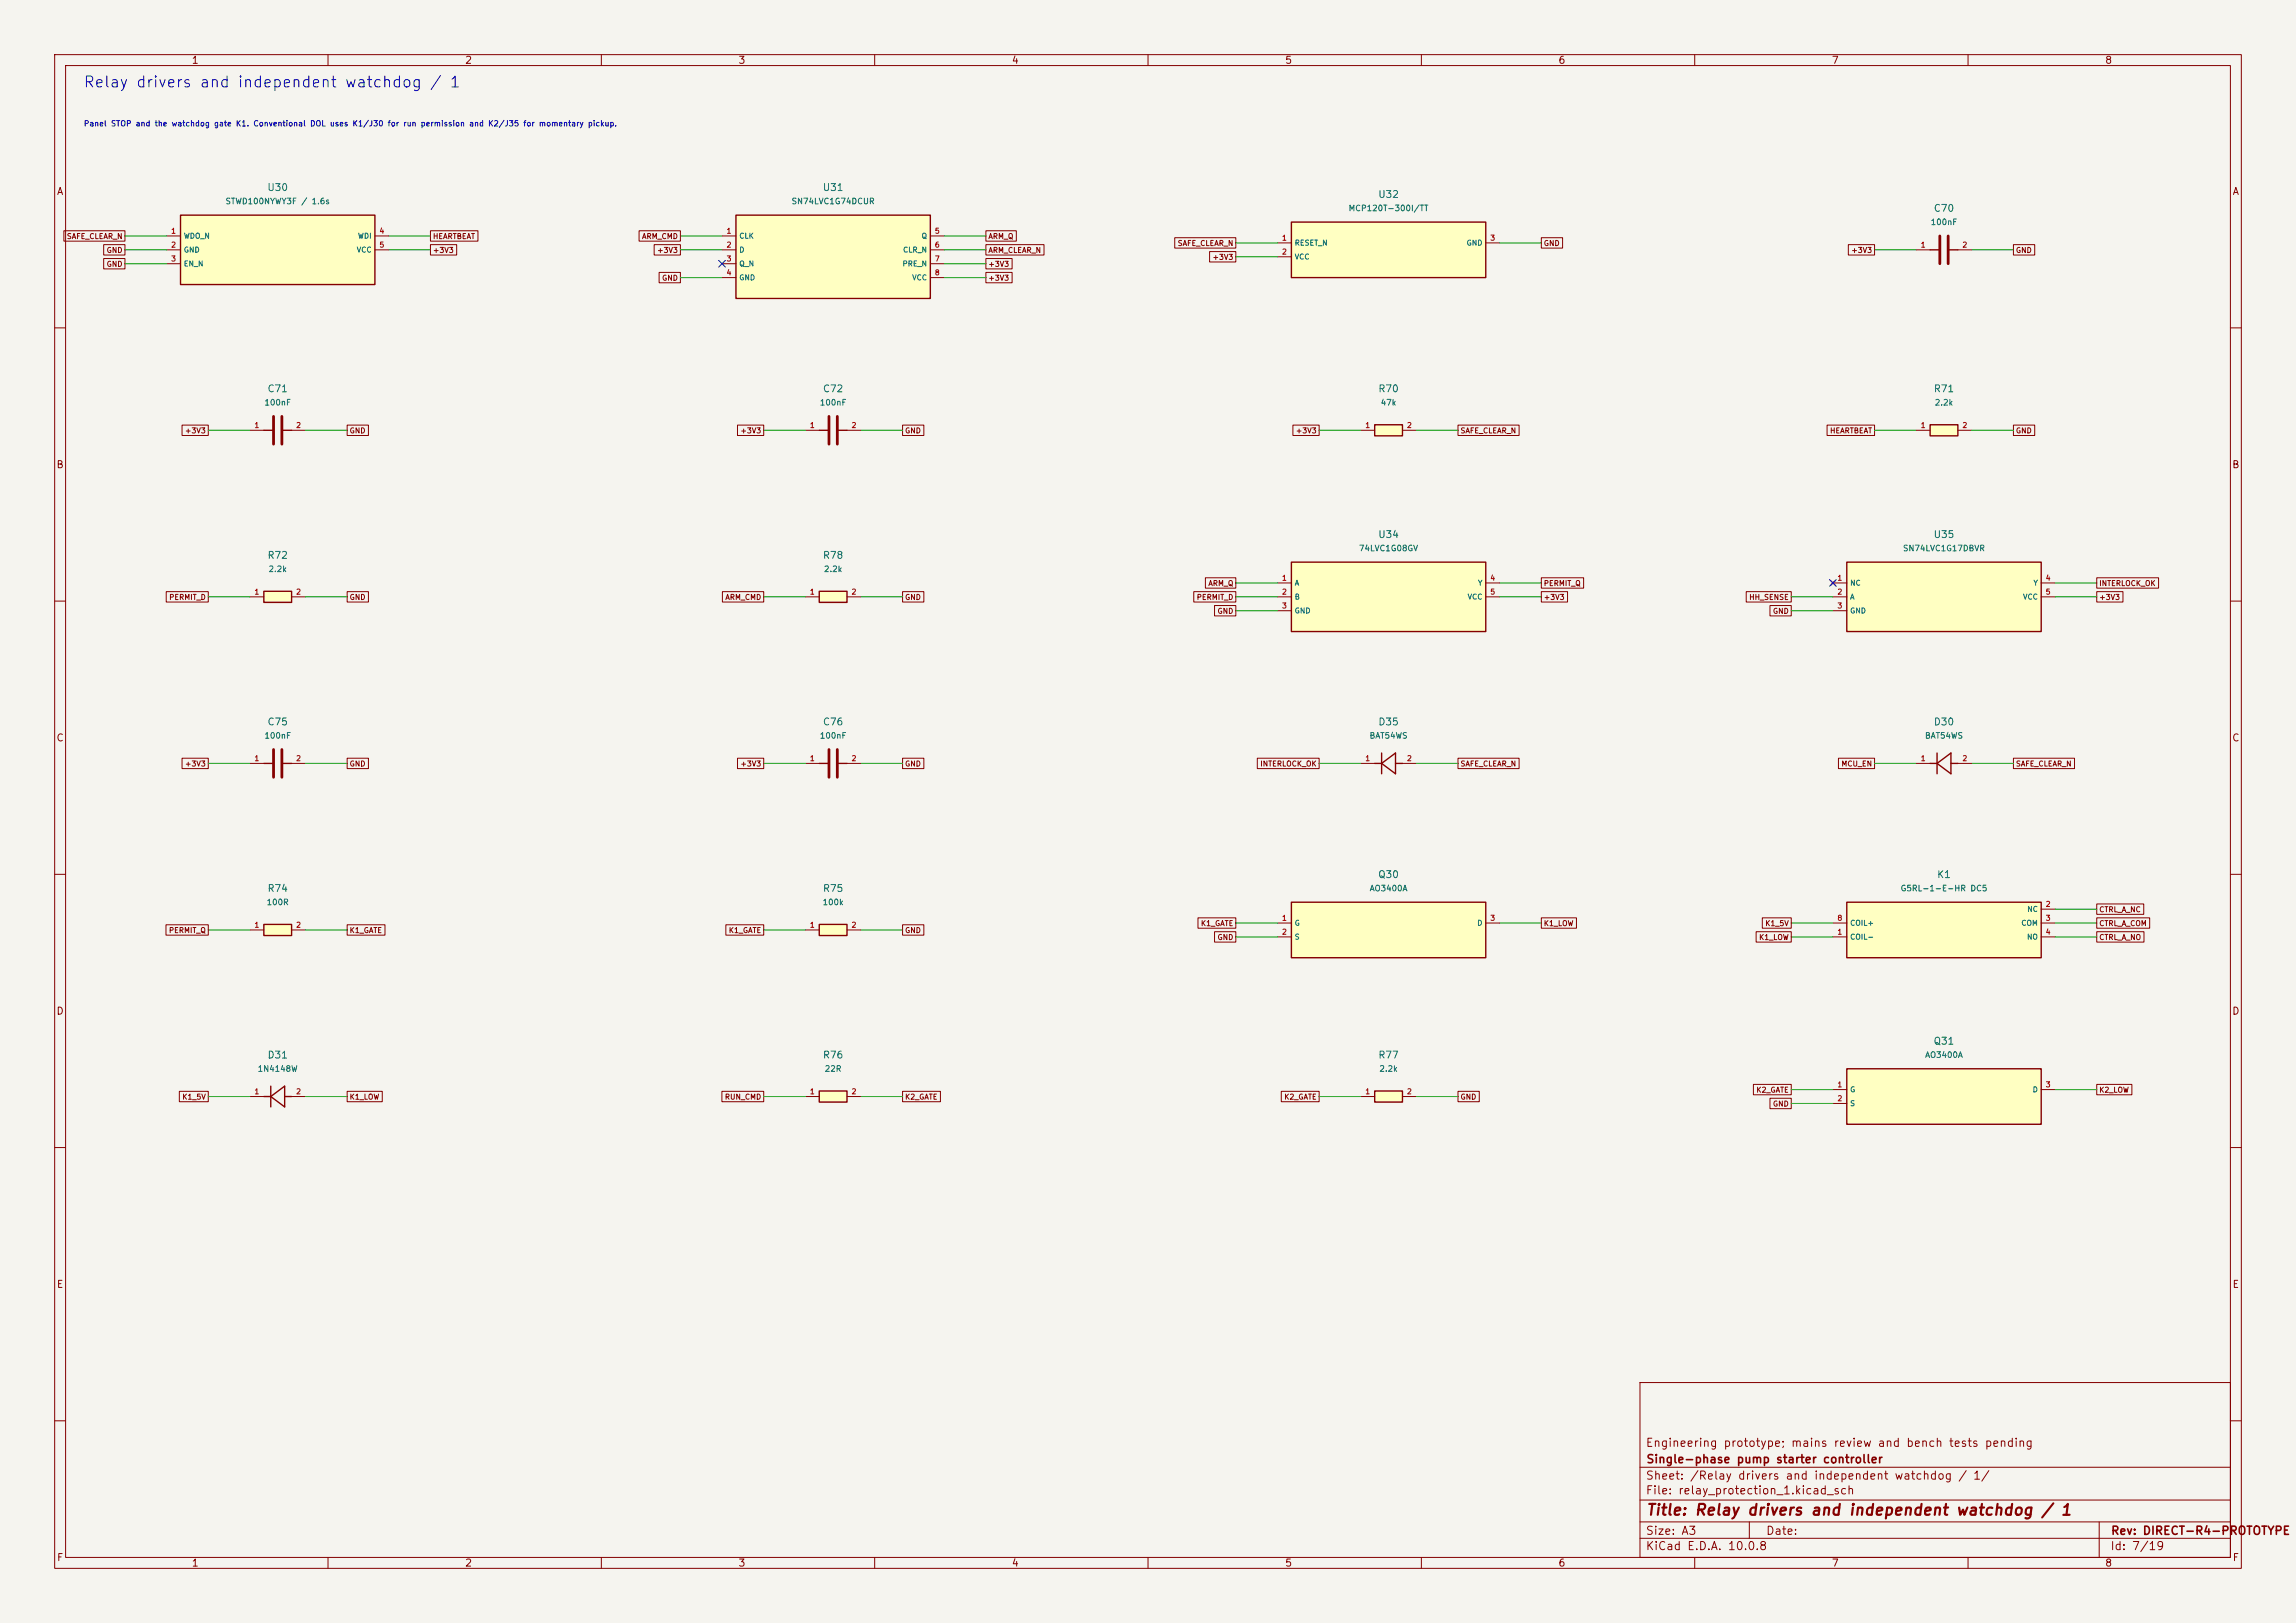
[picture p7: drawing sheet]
<svg xmlns="http://www.w3.org/2000/svg" width="420mm" height="297mm" viewBox="0 0 420 297" stroke-linecap="round" stroke-linejoin="round" font-family="sans-serif">
<defs><g id="words">
<text font-size="2" fill="#0000c2" x="15.1" y="16.5">Relay drivers and independent watchdog / 1</text>
<text font-size="2" fill="#840000" x="301" y="277.8">Title: Relay drivers and independent watchdog / 1</text>
<g font-size="1.5" fill="#840000">
<text x="300.9" y="265.1">Engineering prototype; mains review and bench tests pending</text>
<text x="301" y="268.1">Single-phase pump starter controller</text>
<text x="300.9" y="273.8">File: relay_protection_1.kicad_sch</text>
<text x="300.9" y="271.1">Sheet: /Relay drivers and independent watchdog / 1/</text>
<text x="300.9" y="281.2">Size: A3</text>
<text x="322.9" y="281.2">Date:</text>
<text x="386" y="281.2">Rev: DIRECT-R4-PROTOTYPE</text>
<text x="300.9" y="284">KiCad E.D.A. 10.0.8</text>
<text x="385.9" y="284">Id: 7/19</text>
</g>
<g font-size="1.3" fill="#840000">
<text x="35" y="12">1</text>
<text x="85" y="12">2</text>
<text x="135" y="12">3</text>
<text x="185" y="12">4</text>
<text x="235" y="12">5</text>
<text x="285" y="12">6</text>
<text x="335" y="12">7</text>
<text x="385" y="12">8</text>
<text x="10.3" y="36">A</text>
<text x="408.3" y="36">A</text>
<text x="10.2" y="86">B</text>
<text x="408.2" y="86">B</text>
<text x="10.2" y="136">C</text>
<text x="408.2" y="136">C</text>
<text x="10.2" y="186">D</text>
<text x="408.2" y="186">D</text>
<text x="10.3" y="236">E</text>
<text x="408.3" y="236">E</text>
<text x="10.3" y="286">F</text>
<text x="35" y="287">1</text>
<text x="85" y="287">2</text>
<text x="135" y="287">3</text>
<text x="185" y="287">4</text>
<text x="235" y="287">5</text>
<text x="285" y="287">6</text>
<text x="335" y="287">7</text>
<text x="385" y="287">8</text>
<text x="408.3" y="286">F</text>
</g>
<g font-size="1.3" fill="#006464">
<text x="48.8" y="35.3">U30</text>
<text x="150.4" y="35.3">U31</text>
<text x="252" y="36.5">U32</text>
<text x="353.6" y="39.1">C70</text>
<text x="48.8" y="72.1">C71</text>
<text x="150.4" y="72.1">C72</text>
<text x="252" y="72.1">R70</text>
<text x="353.6" y="72.1">R71</text>
<text x="252" y="98.8">U34</text>
<text x="353.6" y="98.8">U35</text>
<text x="48.8" y="102.6">R72</text>
<text x="150.4" y="102.6">R78</text>
<text x="48.8" y="133">C75</text>
<text x="150.4" y="133">C76</text>
<text x="252" y="133">D35</text>
<text x="353.6" y="133">D30</text>
<text x="252" y="161">Q30</text>
<text x="354.2" y="161">K1</text>
<text x="48.8" y="163.5">R74</text>
<text x="150.4" y="163.5">R75</text>
<text x="353.6" y="191.5">Q31</text>
<text x="48.8" y="194">D31</text>
<text x="150.4" y="194">R76</text>
<text x="252" y="194">R77</text>
</g>
<g font-size="1.1" fill="#006464">
<text x="41.1" y="37.6">STWD100NYWY3F / 1.6s</text>
<text x="144.7" y="37.6">SN74LVC1G74DCUR</text>
<text x="246.6" y="38.9">MCP120T-300I/TT</text>
<text x="353.1" y="41.4">100nF</text>
<text x="48.3" y="74.5">100nF</text>
<text x="149.9" y="74.5">100nF</text>
<text x="252.5" y="74.5">47k</text>
<text x="353.8" y="74.5">2.2k</text>
<text x="248.5" y="101.1">74LVC1G08GV</text>
<text x="348" y="101.1">SN74LVC1G17DBVR</text>
<text x="49" y="104.9">2.2k</text>
<text x="150.6" y="104.9">2.2k</text>
<text x="48.3" y="135.4">100nF</text>
<text x="149.9" y="135.4">100nF</text>
<text x="250.4" y="135.4">BAT54WS</text>
<text x="352" y="135.4">BAT54WS</text>
<text x="48.7" y="165.9">100R</text>
<text x="150.4" y="165.9">100k</text>
<text x="250.4" y="163.4">AO3400A</text>
<text x="347.6" y="163.4">G5RL-1-E-HR DC5</text>
<text x="47" y="196.4">1N4148W</text>
<text x="150.8" y="196.4">22R</text>
<text x="252.2" y="196.4">2.2k</text>
<text x="352" y="193.8">AO3400A</text>
</g>
<text font-size="1" fill="#0000c2" x="15.2" y="23.4">Panel STOP and the watchdog gate K1. Conventional DOL uses K1/J30 for run permission and K2/J35 for momentary pickup.</text>
<g font-size="1" fill="#840000">
<text x="12.1" y="44">SAFE_CLEAR_N</text>
<text x="19.4" y="46.5">GND</text>
<text x="79.1" y="46.5">+3V3</text>
<text x="79.1" y="44">HEARTBEAT</text>
<text x="117.3" y="44">ARM_CMD</text>
<text x="120.1" y="46.5">+3V3</text>
<text x="180.7" y="44">ARM_Q</text>
<text x="180.7" y="46.5">ARM_CLEAR_N</text>
<text x="215.3" y="45.2">SAFE_CLEAR_N</text>
<text x="221.7" y="47.8">+3V3</text>
<text x="282.3" y="45.2">GND</text>
<text x="338.5" y="46.5">+3V3</text>
<text x="368.7" y="46.5">GND</text>
<text x="19.4" y="49">GND</text>
<text x="121" y="51.6">GND</text>
<text x="180.7" y="49">+3V3</text>
<text x="180.7" y="51.6">+3V3</text>
<text x="33.7" y="79.5">+3V3</text>
<text x="63.9" y="79.5">GND</text>
<text x="135.3" y="79.5">+3V3</text>
<text x="165.5" y="79.5">GND</text>
<text x="236.9" y="79.5">+3V3</text>
<text x="267.1" y="79.5">SAFE_CLEAR_N</text>
<text x="334.7" y="79.5">HEARTBEAT</text>
<text x="368.7" y="79.5">GND</text>
<text x="220.9" y="107.5">ARM_Q</text>
<text x="282.3" y="107.5">PERMIT_Q</text>
<text x="383.9" y="107.5">INTERLOCK_OK</text>
<text x="30.9" y="110">PERMIT_D</text>
<text x="63.9" y="110">GND</text>
<text x="132.6" y="110">ARM_CMD</text>
<text x="165.5" y="110">GND</text>
<text x="218.8" y="110">PERMIT_D</text>
<text x="222.6" y="112.5">GND</text>
<text x="282.3" y="110">+3V3</text>
<text x="319.9" y="110">HH_SENSE</text>
<text x="324.2" y="112.5">GND</text>
<text x="383.9" y="110">+3V3</text>
<text x="33.7" y="140.5">+3V3</text>
<text x="63.9" y="140.5">GND</text>
<text x="135.3" y="140.5">+3V3</text>
<text x="165.5" y="140.5">GND</text>
<text x="230.4" y="140.5">INTERLOCK_OK</text>
<text x="267.1" y="140.5">SAFE_CLEAR_N</text>
<text x="336.7" y="140.5">MCU_EN</text>
<text x="368.7" y="140.5">SAFE_CLEAR_N</text>
<text x="383.9" y="167.2">CTRL_A_NC</text>
<text x="30.8" y="171">PERMIT_Q</text>
<text x="63.9" y="171">K1_GATE</text>
<text x="133.2" y="171">K1_GATE</text>
<text x="165.5" y="171">GND</text>
<text x="219.6" y="169.7">K1_GATE</text>
<text x="222.6" y="172.2">GND</text>
<text x="282.3" y="169.7">K1_LOW</text>
<text x="321.7" y="172.2">K1_LOW</text>
<text x="322.8" y="169.7">K1_5V</text>
<text x="383.9" y="169.7">CTRL_A_COM</text>
<text x="383.9" y="172.2">CTRL_A_NO</text>
<text x="33.3" y="201.4">K1_5V</text>
<text x="63.9" y="201.4">K1_LOW</text>
<text x="132.5" y="201.4">RUN_CMD</text>
<text x="165.5" y="201.4">K2_GATE</text>
<text x="234.8" y="201.4">K2_GATE</text>
<text x="267.1" y="201.4">GND</text>
<text x="321.2" y="200.2">K2_GATE</text>
<text x="324.2" y="202.7">GND</text>
<text x="383.9" y="200.2">K2_LOW</text>
</g>
<g font-size="1" fill="#a90000">
<text x="31.2" y="43">1</text>
<text x="31.2" y="45.5">2</text>
<text x="69.3" y="43">4</text>
<text x="69.3" y="45.5">5</text>
<text x="132.8" y="43">1</text>
<text x="132.8" y="45.5">2</text>
<text x="170.9" y="43">5</text>
<text x="170.9" y="45.5">6</text>
<text x="234.4" y="44.3">1</text>
<text x="234.4" y="46.8">2</text>
<text x="272.5" y="44.3">3</text>
<text x="351.2" y="45.5">1</text>
<text x="358.9" y="45.5">2</text>
<text x="31.2" y="48.1">3</text>
<text x="132.8" y="48.1">3</text>
<text x="132.8" y="50.6">4</text>
<text x="170.9" y="48.1">7</text>
<text x="170.9" y="50.6">8</text>
<text x="46.4" y="78.5">1</text>
<text x="54.1" y="78.5">2</text>
<text x="148" y="78.5">1</text>
<text x="155.7" y="78.5">2</text>
<text x="249.6" y="78.5">1</text>
<text x="257.3" y="78.5">2</text>
<text x="351.2" y="78.5">1</text>
<text x="358.9" y="78.5">2</text>
<text x="234.4" y="106.5">1</text>
<text x="272.5" y="106.5">4</text>
<text x="336" y="106.5">1</text>
<text x="374.1" y="106.5">4</text>
<text x="46.4" y="109">1</text>
<text x="54.1" y="109">2</text>
<text x="148" y="109">1</text>
<text x="155.7" y="109">2</text>
<text x="234.4" y="109">2</text>
<text x="234.4" y="111.6">3</text>
<text x="272.5" y="109">5</text>
<text x="336" y="109">2</text>
<text x="336" y="111.6">3</text>
<text x="374.1" y="109">5</text>
<text x="46.4" y="139.5">1</text>
<text x="54.1" y="139.5">2</text>
<text x="148" y="139.5">1</text>
<text x="155.7" y="139.5">2</text>
<text x="249.6" y="139.5">1</text>
<text x="257.3" y="139.5">2</text>
<text x="351.2" y="139.5">1</text>
<text x="358.9" y="139.5">2</text>
<text x="374.1" y="166.2">2</text>
<text x="46.4" y="170">1</text>
<text x="54.1" y="170">2</text>
<text x="148" y="170">1</text>
<text x="155.7" y="170">2</text>
<text x="234.4" y="168.7">1</text>
<text x="234.4" y="171.3">2</text>
<text x="272.5" y="168.7">3</text>
<text x="336" y="171.3">1</text>
<text x="336" y="168.7">8</text>
<text x="374.1" y="168.7">3</text>
<text x="374.1" y="171.3">4</text>
<text x="46.4" y="200.5">1</text>
<text x="54.1" y="200.5">2</text>
<text x="148" y="200.5">1</text>
<text x="155.7" y="200.5">2</text>
<text x="249.6" y="200.5">1</text>
<text x="257.3" y="200.5">2</text>
<text x="336" y="199.2">1</text>
<text x="336" y="201.7">2</text>
<text x="374.1" y="199.2">3</text>
</g>
<g font-size="1" fill="#006464">
<text x="33.5" y="43.9">WDO_N</text>
<text x="33.5" y="46.4">GND</text>
<text x="65.2" y="46.4">VCC</text>
<text x="65.4" y="43.9">WDI</text>
<text x="135.1" y="43.9">CLK</text>
<text x="135.1" y="46.4">D</text>
<text x="165.1" y="46.4">CLR_N</text>
<text x="168.5" y="43.9">Q</text>
<text x="236.7" y="45.2">RESET_N</text>
<text x="236.7" y="47.7">VCC</text>
<text x="268.2" y="45.2">GND</text>
<text x="33.5" y="49">EN_N</text>
<text x="135.1" y="49">Q_N</text>
<text x="135.1" y="51.5">GND</text>
<text x="165" y="49">PRE_N</text>
<text x="166.8" y="51.5">VCC</text>
<text x="236.7" y="107.4">A</text>
<text x="270.3" y="107.4">Y</text>
<text x="338.3" y="107.4">NC</text>
<text x="371.9" y="107.4">Y</text>
<text x="236.7" y="109.9">B</text>
<text x="236.7" y="112.5">GND</text>
<text x="268.4" y="109.9">VCC</text>
<text x="338.3" y="109.9">A</text>
<text x="338.3" y="112.5">GND</text>
<text x="370" y="109.9">VCC</text>
<text x="370.7" y="167.1">NC</text>
<text x="236.7" y="169.6">G</text>
<text x="236.7" y="172.2">S</text>
<text x="270.1" y="169.6">D</text>
<text x="338.3" y="172.2">COIL-</text>
<text x="338.3" y="169.6">COIL+</text>
<text x="369.6" y="169.6">COM</text>
<text x="370.7" y="172.2">NO</text>
<text x="338.3" y="200.1">G</text>
<text x="338.3" y="202.6">S</text>
<text x="371.7" y="200.1">D</text>
</g>
</g></defs>
<path d="M0 0h420v297h-420z" fill="#f5f4ef" stroke="#f5f4ef" stroke-width=".18"/>
<g fill="none" stroke="#840000" stroke-width=".18">
<path d="M10 10h400v277h-400zM12 12h396v273h-396zM60 10v2M110 10v2M160 10v2M210 10v2M260 10v2M310 10v2M360 10v2M10 60h2M45.7 78.7h2.6M53.3 78.7h2.6"/>
<path d="M408 60h2M10 110h2M408 110h2M10 160h2M408 160h2M10 210h2M408 210h2M300 253h108v32h-108zM10 260h2M300 278.5h108M300 274.5h108M300 268.5h108"/>
<path d="M320 278.5v3M384 278.5v6.5M408 260h2M60 285v2M110 285v2M160 285v2M210 285v2M260 285v2M300 281.5h108M310 285v2M360 285v2"/>
</g>
<path d="M48.3 78.7h1.7M51.6 78.7h1.7" fill="none" stroke="#840000" stroke-width=".25"/>
<path d="M50 76.2v5.1M51.6 76.2v5.1" fill="none" stroke="#840000" stroke-width=".51"/>
<path d="M134.6 39.4h35.6v15.2h-35.6z" fill="#ffffc2"/>
<path d="M134.6 39.4h35.6v15.2h-35.6z" fill="none" stroke="#840000" stroke-width=".25"/>
<path d="M132.1 43.2h2.5M132.1 45.7h2.5M132.1 48.3h2.5M132.1 50.8h2.5M170.2 43.2h2.5M170.2 45.7h2.5M170.2 48.3h2.5M170.2 50.8h2.5" fill="none" stroke="#840000" stroke-width=".18"/>
<path d="M236.2 40.6h35.6v10.2h-35.6z" fill="#ffffc2"/>
<path d="M236.2 40.6h35.6v10.2h-35.6z" fill="none" stroke="#840000" stroke-width=".25"/>
<path d="M233.7 44.5h2.5M233.7 47h2.5M271.8 44.5h2.5" fill="none" stroke="#840000" stroke-width=".18"/>
<path d="M251.5 199.6h5v2.1h-5z" fill="#ffffc2"/>
<path d="M251.5 199.6h5v2.1h-5z" fill="none" stroke="#840000" stroke-width=".25"/>
<path d="M248.9 200.7h2.6M256.5 200.7h2.6" fill="none" stroke="#840000" stroke-width=".18"/>
<path d="M33 39.4h35.6v12.7h-35.6z" fill="#ffffc2"/>
<path d="M33 39.4h35.6v12.7h-35.6z" fill="none" stroke="#840000" stroke-width=".25"/>
<path d="M30.5 43.2h2.5M30.5 45.7h2.5M30.5 48.3h2.5M68.6 43.2h2.5M68.6 45.7h2.5" fill="none" stroke="#840000" stroke-width=".18"/>
<path d="M251.5 77.7h5v2.1h-5z" fill="#ffffc2"/>
<path d="M251.5 77.7h5v2.1h-5z" fill="none" stroke="#840000" stroke-width=".25"/>
<path d="M248.9 78.7h2.6M256.5 78.7h2.6" fill="none" stroke="#840000" stroke-width=".18"/>
<path d="M48.3 108.2h5v2h-5z" fill="#ffffc2"/>
<path d="M48.3 108.2h5v2h-5z" fill="none" stroke="#840000" stroke-width=".25"/>
<path d="M45.7 109.2h2.6M53.3 109.2h2.6" fill="none" stroke="#840000" stroke-width=".18"/>
<path d="M236.2 102.9h35.6v12.7h-35.6z" fill="#ffffc2"/>
<path d="M236.2 102.9h35.6v12.7h-35.6z" fill="none" stroke="#840000" stroke-width=".25"/>
<path d="M233.7 106.7h2.5M233.7 109.2h2.5M233.7 111.8h2.5M271.8 106.7h2.5M271.8 109.2h2.5" fill="none" stroke="#840000" stroke-width=".18"/>
<path d="M236.2 165.1h35.6v10.2h-35.6z" fill="#ffffc2"/>
<path d="M48.3 139.7h1.7M51.6 139.7h1.7M353.1 139.7h1.2M354.3 139.7l2.6-1.9v3.8zM354.3 137.8v3.8M356.9 139.7h1.2M236.2 165.1h35.6v10.2h-35.6z" fill="none" stroke="#840000" stroke-width=".25"/>
<path d="M45.7 139.7h2.6M53.3 139.7h2.6M350.5 139.7h2.6M358.1 139.7h2.6M233.7 168.9h2.5M233.7 171.5h2.5M271.8 168.9h2.5" fill="none" stroke="#840000" stroke-width=".18"/>
<path d="M50 137.2v5M51.6 137.2v5" fill="none" stroke="#840000" stroke-width=".51"/>
<path d="M337.8 102.9h35.6v12.7h-35.6z" fill="#ffffc2"/>
<path d="M337.8 102.9h35.6v12.7h-35.6z" fill="none" stroke="#840000" stroke-width=".25"/>
<path d="M334.9 106.3l.8 .8M335.3 106.7h2.5M335.3 109.2h2.5M335.3 111.8h2.5M335.7 106.3l-.8 .8M373.4 106.7h2.5M373.4 109.2h2.5" fill="none" stroke="#840000" stroke-width=".18"/>
<path d="M48.3 169.2h5v2h-5z" fill="#ffffc2"/>
<path d="M48.3 169.2h5v2h-5z" fill="none" stroke="#840000" stroke-width=".25"/>
<path d="M45.7 170.2h2.6M53.3 170.2h2.6" fill="none" stroke="#840000" stroke-width=".18"/>
<path d="M149.9 108.2h5v2h-5z" fill="#ffffc2"/>
<path d="M149.9 108.2h5v2h-5z" fill="none" stroke="#840000" stroke-width=".25"/>
<path d="M147.3 109.2h2.6M154.9 109.2h2.6" fill="none" stroke="#840000" stroke-width=".18"/>
<path d="M149.9 169.2h5v2h-5z" fill="#ffffc2"/>
<path d="M149.9 139.7h1.7M153.2 139.7h1.7M149.9 169.2h5v2h-5z" fill="none" stroke="#840000" stroke-width=".25"/>
<path d="M147.3 139.7h2.6M154.9 139.7h2.6M147.3 170.2h2.6M154.9 170.2h2.6" fill="none" stroke="#840000" stroke-width=".18"/>
<path d="M151.6 137.2v5M153.2 137.2v5" fill="none" stroke="#840000" stroke-width=".51"/>
<path d="M337.8 195.6h35.6v10.1h-35.6z" fill="#ffffc2"/>
<path d="M337.8 195.6h35.6v10.1h-35.6z" fill="none" stroke="#840000" stroke-width=".25"/>
<path d="M335.3 199.4h2.5M373.4 199.4h2.5M335.3 201.9h2.5" fill="none" stroke="#840000" stroke-width=".18"/>
<path d="M337.8 165.1h35.6v10.2h-35.6z" fill="#ffffc2"/>
<path d="M149.9 78.7h1.7M153.2 78.7h1.7M251.5 139.7h1.2M252.7 139.7l2.6-1.9v3.8zM252.7 137.8v3.8M255.3 139.7h1.2M337.8 165.1h35.6v10.2h-35.6zM49.5 198.8v3.8M48.3 200.7h1.2M49.5 200.7l2.6-1.9v3.8zM52.1 200.7h1.2" fill="none" stroke="#840000" stroke-width=".25"/>
<path d="M147.3 78.7h2.6M154.9 78.7h2.6M248.9 139.7h2.6M256.5 139.7h2.6M335.3 171.5h2.5M335.3 168.9h2.5M373.4 171.5h2.5M373.4 166.4h2.5M373.4 168.9h2.5M45.7 200.7h2.6M53.3 200.7h2.6" fill="none" stroke="#840000" stroke-width=".18"/>
<path d="M151.6 76.2v5.1M153.2 76.2v5.1" fill="none" stroke="#840000" stroke-width=".51"/>
<path d="M149.9 199.6h5v2.1h-5z" fill="#ffffc2"/>
<path d="M149.9 199.6h5v2.1h-5z" fill="none" stroke="#840000" stroke-width=".25"/>
<path d="M147.3 200.7h2.6M154.9 200.7h2.6" fill="none" stroke="#840000" stroke-width=".18"/>
<path d="M353.1 77.7h5v2.1h-5z" fill="#ffffc2"/>
<path d="M353.1 45.7h1.7M356.4 45.7h1.7M353.1 77.7h5v2.1h-5z" fill="none" stroke="#840000" stroke-width=".25"/>
<g fill="none" stroke="#840000" stroke-width=".18">
<path d="M11.7 42.2h11.2v1.9h-11.2zM19 47.3h3.9v1.9h-3.9zM19 44.8h3.9v1.9h-3.9zM78.7 44.8h4.8v1.9h-4.8zM78.7 42.2h8.7v1.9h-8.7zM116.9 42.2h7.6v1.9h-7.6zM119.7 44.8h4.8v1.9h-4.8zM120.6 49.8h3.9v2h-3.9zM180.3 42.2h5.6v1.9h-5.6zM180.3 47.3h4.8v1.9h-4.8zM180.3 49.8h4.8v2h-4.8zM180.3 44.8h10.7v1.9h-10.7z"/>
<path d="M214.9 43.5h11.2v1.9h-11.2zM221.3 46h4.8v1.9h-4.8zM281.9 43.5h3.9v1.9h-3.9zM338.1 44.8h4.8v1.9h-4.8zM350.5 45.7h2.6M358.1 45.7h2.6M368.3 44.8h3.9v1.9h-3.9zM33.3 77.8h4.8v1.9h-4.8zM63.5 77.8h3.9v1.9h-3.9zM134.9 77.8h4.8v1.9h-4.8zM165.1 77.8h3.9v1.9h-3.9zM236.5 77.8h4.8v1.9h-4.8z"/>
<path d="M266.7 77.8h11.2v1.9h-11.2zM334.2 77.8h8.7v1.9h-8.7zM350.5 78.7h2.6M358.1 78.7h2.6M368.3 77.8h3.9v1.9h-3.9zM30.4 108.3h7.7v1.9h-7.7zM63.5 108.3h3.9v1.9h-3.9zM132.1 108.3h7.6v1.9h-7.6zM165.1 108.3h3.9v1.9h-3.9zM218.4 108.3h7.7v1.9h-7.7zM220.5 105.7h5.6v1.9h-5.6zM222.2 110.8h3.9v1.9h-3.9z"/>
<path d="M281.9 105.7h7.8v1.9h-7.8zM281.9 108.3h4.8v1.9h-4.8zM319.4 108.3h8.3v1.9h-8.3zM323.8 110.8h3.9v1.9h-3.9zM383.5 105.7h11.4v1.9h-11.4zM383.5 108.3h4.8v1.9h-4.8zM33.3 138.7h4.8v2h-4.8zM63.5 138.7h3.9v2h-3.9zM134.9 138.7h4.8v2h-4.8zM165.1 138.7h3.9v2h-3.9zM230 138.7h11.3v2h-11.3zM266.7 138.7h11.2v2h-11.2z"/>
<path d="M336.3 138.7h6.6v2h-6.6zM368.3 138.7h11.2v2h-11.2zM30.4 169.2h7.7v1.9h-7.7zM63.5 169.2h6.9v1.9h-6.9zM132.8 169.2h6.9v1.9h-6.9zM165.1 169.2h3.9v1.9h-3.9zM219.1 168h7v1.9h-7zM222.2 170.5h3.9v1.9h-3.9zM281.9 168h6.5v1.9h-6.5zM321.2 170.5h6.5v1.9h-6.5zM322.4 168h5.3v1.9h-5.3zM383.5 168h9.7v1.9h-9.7z"/>
<path d="M383.5 170.5h8.7v1.9h-8.7zM383.5 165.4h8.6v1.9h-8.6zM32.8 199.7h5.3v1.9h-5.3zM63.5 199.7h6.4v1.9h-6.4zM132.1 199.7h7.6v1.9h-7.6zM165.1 199.7h6.9v1.9h-6.9zM234.4 199.7h6.9v1.9h-6.9zM266.7 199.7h3.9v1.9h-3.9zM320.7 198.4h7v1.9h-7zM383.5 198.4h6.5v1.9h-6.5zM323.8 201h3.9v1.9h-3.9z"/>
</g>
<path d="M354.8 43.2v5.1M356.4 43.2v5.1" fill="none" stroke="#840000" stroke-width=".51"/>
<g fill="none" stroke="#009600" stroke-width=".18">
<path d="M22.9 43.2h7.6M22.9 48.3h7.6M22.9 45.7h7.6M71.1 43.2h7.6M71.1 45.7h7.6M124.5 43.2h7.6M124.5 50.8h7.6M124.5 45.7h7.6M172.7 43.2h7.6M172.7 48.3h7.6M172.7 50.8h7.6M172.7 45.7h7.6"/>
<path d="M226.1 44.5h7.6M226.1 47h7.6M274.3 44.5h7.6M342.9 45.7h7.6M360.7 45.7h7.6M38.1 78.7h7.6M55.9 78.7h7.6M139.7 78.7h7.6M157.5 78.7h7.6M241.3 78.7h7.6M259.1 78.7h7.6M342.9 78.7h7.6"/>
<path d="M360.7 78.7h7.6M38.1 109.2h7.6M55.9 109.2h7.6M139.7 109.2h7.6M157.5 109.2h7.6M226.1 109.2h7.6M226.1 111.8h7.6M226.1 106.7h7.6M274.3 109.2h7.6M274.3 106.7h7.6M327.7 109.2h7.6M327.7 111.8h7.6"/>
<path d="M375.9 109.2h7.6M375.9 106.7h7.6M38.1 139.7h7.6M55.9 139.7h7.6M139.7 139.7h7.6M157.5 139.7h7.6M241.3 139.7h7.6M259.1 139.7h7.6M342.9 139.7h7.6M360.7 139.7h7.6M38.1 170.2h7.6M55.9 170.2h7.6"/>
<path d="M139.7 170.2h7.6M157.5 170.2h7.6M226.1 171.5h7.6M226.1 168.9h7.6M274.3 168.9h7.6M327.7 171.5h7.6M327.7 168.9h7.6M375.9 171.5h7.6M375.9 166.4h7.6M375.9 168.9h7.6M327.7 199.4h7.6M375.9 199.4h7.6"/>
<path d="M38.1 200.7h7.6M55.9 200.7h7.6M139.7 200.7h7.6M157.5 200.7h7.6M241.3 200.7h7.6M259.1 200.7h7.6M327.7 201.9h7.6"/>
</g>
<path d="M131.5 47.7l1.2 1.2M132.7 47.7l-1.2 1.2M334.7 106.1l1.2 1.2M335.9 106.1l-1.2 1.2" fill="none" stroke="#000084" stroke-width=".18"/>
<use href="#words"/>
</svg>
